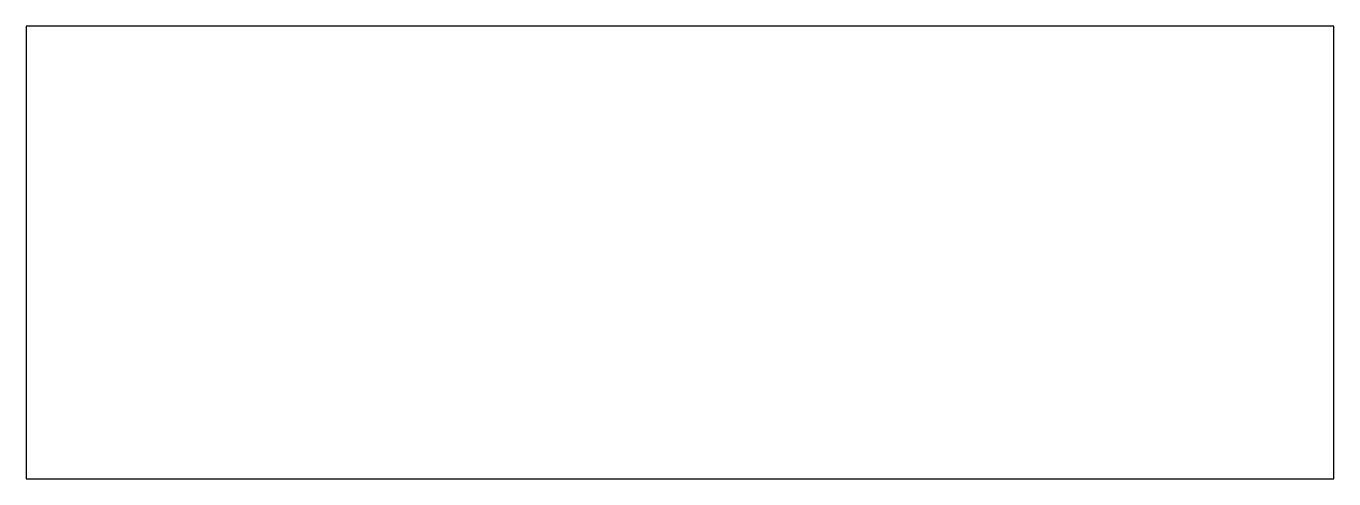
# Model space of a CAD drawing. Header units: millimetres. Extents: x -26 to 26, y -9 to 9.
import ezdxf

# ---------------------------------------------------------------- set-up
doc = ezdxf.new("R2010")
doc.units = ezdxf.units.MM

msp = doc.modelspace()

# ---------------------------------------------------------------- linework, layer by layer
for p, q in [((26, 9), (-26, 9)), ((-26, 9), (-26, -9)), ((26, -9), (26, 9)), ((-26, -9), (26, -9))]:
    msp.add_line(p, q)

doc.saveas('drawing.dxf')
